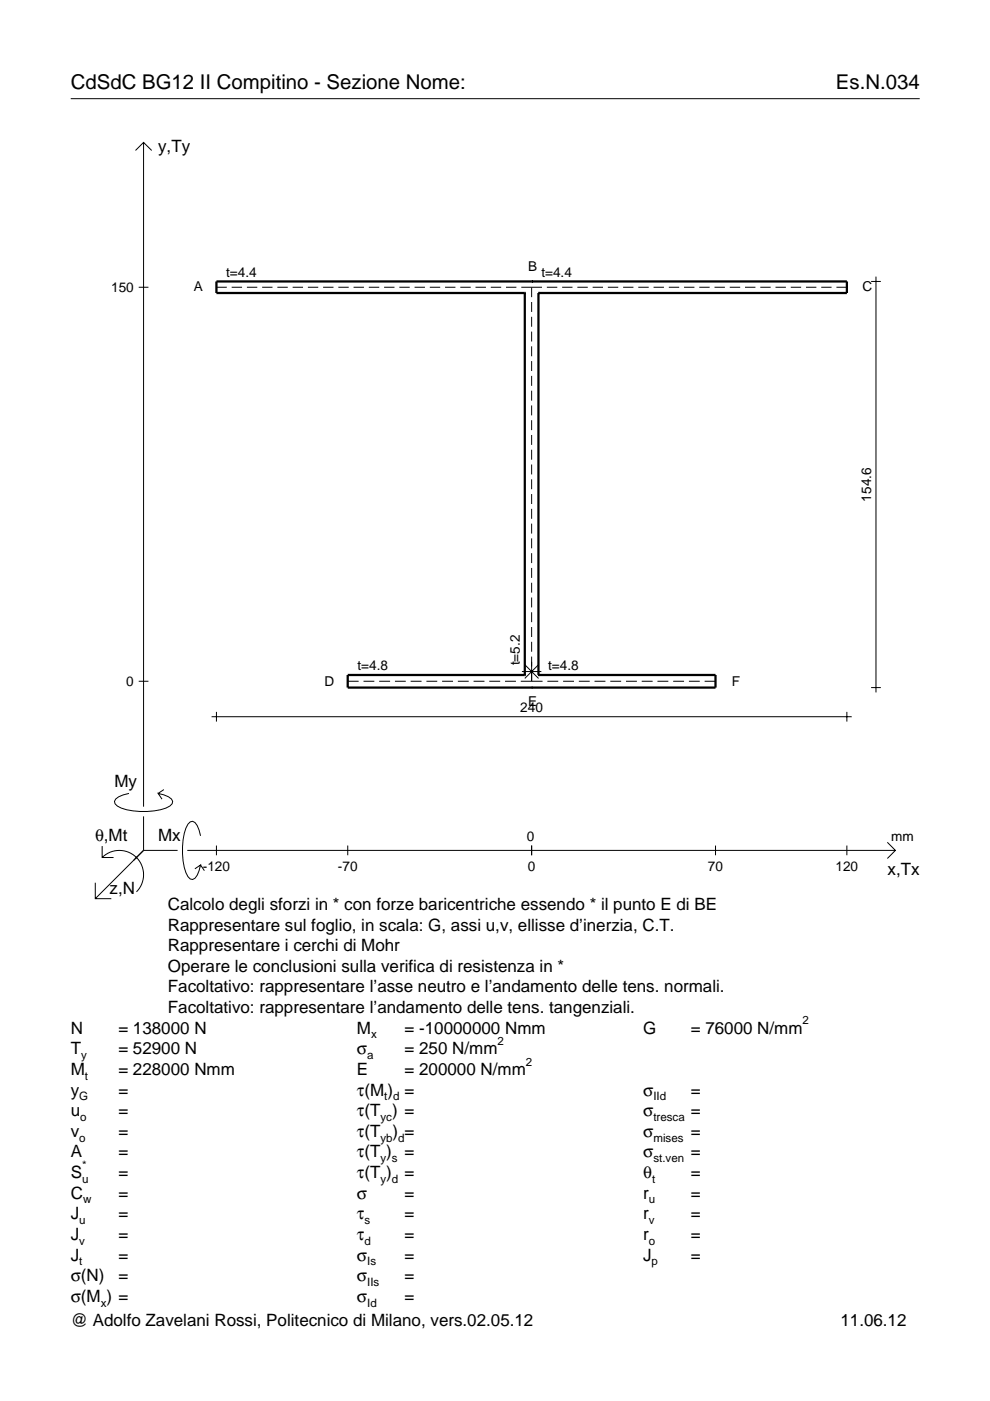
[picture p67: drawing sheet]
<svg xmlns="http://www.w3.org/2000/svg" width="210mm" height="297mm" viewBox="0 0 210 297" stroke-linecap="round" stroke-linejoin="round" font-family="sans-serif">
<defs><g id="words">
<g font-size="4.3">
<text x="15" y="18.9">CdSdC BG12 II Compitino - Sezione Nome:</text>
<text x="177.2" y="18.9">Es.N.034</text>
</g>
<g font-size="3.6">
<text x="33.5" y="32.3">y,Ty</text>
<text x="24.3" y="166.9">My</text>
<text x="20.1" y="178.2">θ,Mt</text>
<text x="33.5" y="178.2">Mx</text>
<text x="188.2" y="185.5">x,Tx</text>
<text x="23.2" y="189.6">z,N</text>
<text x="35.6" y="192.9">Calcolo degli sforzi in * con forze baricentriche essendo * il punto E di BE</text>
<text x="35.6" y="197.3">Rappresentare sul foglio, in scala: G, assi u,v, ellisse d’inerzia, C.T.</text>
<text x="35.6" y="201.7">Rappresentare i cerchi di Mohr</text>
<text x="35.6" y="206">Operare le conclusioni sulla verifica di resistenza in *</text>
<text x="35.6" y="210.4">Facoltativo: rappresentare l’asse neutro e l’andamento delle tens. normali.</text>
<text x="35.6" y="214.8">Facoltativo: rappresentare l’andamento delle tens. tangenziali.</text>
<text x="15" y="219.2">N</text>
<text x="25.1" y="219.2">= 138000 N</text>
<text x="75.7" y="219.2">M</text>
<text x="85.8" y="219.2">= -10000000 Nmm</text>
<text x="136.4" y="219.2">G</text>
<text x="146.5" y="219.2">= 76000 N/mm</text>
<text x="15" y="227.9">M</text>
<text x="15" y="223.5">T</text>
<text x="25.1" y="227.9">= 228000 Nmm</text>
<text x="25.1" y="223.5">= 52900 N</text>
<text x="75.7" y="223.5">σ</text>
<text x="75.7" y="227.9">E</text>
<text x="85.8" y="223.5">= 250 N/mm</text>
<text x="85.8" y="227.9">= 200000 N/mm</text>
<text x="15" y="232.3">y</text>
<text x="25.1" y="232.3">=</text>
<text x="75.7" y="232.3">τ(M ) =</text>
<text x="136.4" y="232.3">σ</text>
<text x="146.5" y="232.3">=</text>
<text x="15" y="236.7">u</text>
<text x="25.1" y="236.7">=</text>
<text x="75.7" y="236.7">τ(T ) =</text>
<text x="136.4" y="236.7">σ</text>
<text x="146.5" y="236.7">=</text>
<text x="15" y="245.4">A</text>
<text x="15" y="241">v</text>
<text x="25.1" y="241">=</text>
<text x="25.1" y="245.4">=</text>
<text x="75.7" y="245.4">τ(T )</text>
<text x="75.7" y="241">τ(T</text>
<text x="83.3" y="241">) =</text>
<text x="85.8" y="245.4">=</text>
<text x="136.4" y="241">σ</text>
<text x="136.4" y="245.4">σ</text>
<text x="146.5" y="241">=</text>
<text x="146.5" y="245.4">=</text>
<text x="15" y="249.8">S</text>
<text x="25.1" y="249.8">=</text>
<text x="75.7" y="249.8">τ(T )</text>
<text x="85.8" y="249.8">=</text>
<text x="136.4" y="249.8">θ</text>
<text x="146.5" y="249.8">=</text>
<text x="15" y="254.2">C</text>
<text x="25.1" y="254.2">=</text>
<text x="75.7" y="254.2">σ</text>
<text x="85.8" y="254.2">=</text>
<text x="136.4" y="254.2">r</text>
<text x="146.5" y="254.2">=</text>
<text x="15" y="262.9">J</text>
<text x="15" y="258.5">J</text>
<text x="25.1" y="262.9">=</text>
<text x="25.1" y="258.5">=</text>
<text x="75.7" y="262.9">τ</text>
<text x="75.7" y="258.5">τ</text>
<text x="85.8" y="262.9">=</text>
<text x="85.8" y="258.5">=</text>
<text x="136.4" y="262.9">r</text>
<text x="136.4" y="258.5">r</text>
<text x="146.5" y="262.9">=</text>
<text x="146.5" y="258.5">=</text>
<text x="15" y="267.3">J</text>
<text x="25.1" y="267.3">=</text>
<text x="75.7" y="267.3">σ</text>
<text x="85.8" y="267.3">=</text>
<text x="136.4" y="267.3">J</text>
<text x="146.5" y="267.3">=</text>
<text x="15" y="271.7">σ(N)</text>
<text x="25.1" y="271.7">=</text>
<text x="75.7" y="271.7">σ</text>
<text x="85.8" y="271.7">=</text>
<text x="15" y="276">σ(M ) =</text>
<text x="15" y="281.2">@ Adolfo Zavelani Rossi, Politecnico di Milano, vers.02.05.12</text>
<text x="75.7" y="276">σ</text>
<text x="85.8" y="276">=</text>
<text x="178.2" y="281.2">11.06.12</text>
</g>
<g font-size="2.9">
<text x="47.9" y="58.6">t=4.4</text>
<text x="112" y="57.4">B</text>
<text x="114.8" y="58.6">t=4.4</text>
<text x="23.6" y="61.9">150</text>
<text x="41.1" y="61.8">A</text>
<text x="182.9" y="61.8">C</text>
<text x="184.7" y="106.3" transform="rotate(-90 184.7 106.3)">154.6</text>
<text x="75.8" y="142.1">t=4.8</text>
<text x="110.2" y="141.1" transform="rotate(-90 110.2 141.1)">t=5.2</text>
<text x="116.2" y="142.1">t=4.8</text>
<text x="26.8" y="145.4">0</text>
<text x="68.8" y="145.3">D</text>
<text x="112" y="149.7">E</text>
<text x="155.2" y="145.3">F</text>
<text x="110.3" y="150.9">240</text>
<text x="111.7" y="178.2">0</text>
<text x="189" y="178.2">mm</text>
<text x="43" y="184.7">-120</text>
<text x="71.6" y="184.7">-70</text>
<text x="111.9" y="184.7">0</text>
<text x="150.1" y="184.7">70</text>
<text x="177.2" y="184.7">120</text>
</g>
<g font-size="2.4">
<text x="78.7" y="220.2">x</text>
<text x="105.5" y="221.5">2</text>
<text x="170.2" y="217.2">2</text>
<text x="17.2" y="224.5">y</text>
<text x="77.9" y="224.5">a</text>
<text x="111.5" y="225.9">2</text>
<text x="16.8" y="233.3">G</text>
<text x="18" y="228.9">t</text>
<text x="81.5" y="233.3">t d</text>
<text x="138.5" y="233.3">IId</text>
<text x="17" y="237.7">o</text>
<text x="80.7" y="237.7">yc</text>
<text x="138.5" y="237.7">tresca</text>
<text x="16.8" y="242">o</text>
<text x="80.7" y="242">yb d</text>
<text x="138.5" y="242">mises</text>
<text x="17.4" y="250.8">u</text>
<text x="17.4" y="247.8">*</text>
<text x="80.7" y="250.8">y d</text>
<text x="80.7" y="246.4">y s</text>
<text x="138.2" y="250.8">t</text>
<text x="138.5" y="246.4">st.ven</text>
<text x="17.6" y="255.2">w</text>
<text x="137.6" y="255.2">u</text>
<text x="16.8" y="263.9">v</text>
<text x="16.8" y="259.5">u</text>
<text x="77.3" y="259.5">s</text>
<text x="77.3" y="263.9">d</text>
<text x="137.6" y="263.9">o</text>
<text x="137.6" y="259.5">v</text>
<text x="16.8" y="268.3">t</text>
<text x="77.9" y="268.3">Is</text>
<text x="138.2" y="268.3">p</text>
<text x="77.9" y="272.7">IIs</text>
<text x="21.4" y="277">x</text>
<text x="77.9" y="277">Id</text>
</g>
</g></defs>
<g fill="none" stroke="#000" stroke-width=".21">
<path d="M15 20.9h180M28.7 31.9l1.7-1.7 1.8 1.7M30.4 30.2v140.8M184.7 59.7h2.1M185.7 58.6v88.2M29.4 60.9h2.1M45.9 60.9h2.2M49.1 60.9h2.2M52.3 60.9h2.2M55.6 60.9h2.2M58.8 60.9h2.2M62 60.9h2.2"/>
<path d="M65.3 60.9h2.2M68.5 60.9h2.2M71.7 60.9h2.2M75 60.9h2.2M78.2 60.9h2.2M81.4 60.9h2.2M84.7 60.9h2.2M87.9 60.9h2.2M91.1 60.9h2.2M94.4 60.9h2.2M97.6 60.9h2.2M100.8 60.9h2.2"/>
<path d="M104.1 60.9h2.2M107.3 60.9h2.2M110.5 60.9h4.4M112.7 60.9v2.1M112.7 64v2.1M112.7 67.2v2.1M112.7 70.3v2.1M112.7 73.4v2.1M112.7 76.6v2.1M112.7 79.7v2.1M115.9 60.9h2.3M119.2 60.9h2.2"/>
<path d="M122.4 60.9h2.2M125.6 60.9h2.2M128.9 60.9h2.2M132.1 60.9h2.2M135.3 60.9h2.2M138.6 60.9h2.2M141.8 60.9h2.2M145 60.9h2.2M148.3 60.9h2.2M151.5 60.9h2.2M154.7 60.9h2.2M158 60.9h2.2"/>
<path d="M161.2 60.9h2.2M164.4 60.9h2.2M167.7 60.9h2.2M170.9 60.9h2.2M174.1 60.9h2.2M177.3 60.9h2.3M112.7 82.8v2.1M112.7 86v2.1M112.7 89.1v2.1M112.7 92.2v2.1M112.7 95.4v2.1M112.7 98.5v2.1"/>
<path d="M112.7 101.6v2.1M112.7 104.8v2.1M112.7 107.9v2.1M112.7 111v2.1M112.7 114.2v2.1M112.7 117.3v2.1M112.7 120.4v2.1M112.7 123.6v2.1M112.7 126.7v2.1M112.7 129.8v2.1M112.7 132.9v2.2M112.7 136.1v2.1"/>
<path d="M112.7 139.2v5.2M29.4 144.4h2.1M44.9 152h135.7M45.9 150.9v2.1M73.7 144.4h2.3M77.1 144.4h2.3M80.4 144.4h2.3M83.7 144.4h2.3M87.1 144.4h2.3M90.4 144.4h2.3M93.7 144.4h2.3M97.1 144.4h2.3"/>
<path d="M100.4 144.4h2.3M103.7 144.4h2.3M107.1 144.4h2.3M110.4 144.4h4.6M110.7 142.4h4.1M111.3 140.9l2.9 2.9M114.2 140.9l-2.9 2.9M116.1 144.4h2.3M119.4 144.4h2.3M122.7 144.4h2.3M126.1 144.4h2.3M129.4 144.4h2.3"/>
<path d="M132.7 144.4h2.3M136.1 144.4h2.3M139.4 144.4h2.3M142.7 144.4h2.3M146.1 144.4h2.3M149.4 144.4h2.3M179.6 150.9v2.1M184.7 145.8h2.1M21.7 179.4v2.4h2.4M27.3 168.2a3.6 3.6 0 0 0-3 1.7l.1 .5a5.6 5.6 0 0 0 3.8 1.5 13.4 13.4 0 0 0 7.8-1l.5-.5 .1-.5a3.6 3.6 0 0 0-3.1-1.7l.8 1.2M30.4 173.1v7.2M34.7 167.4l-1.2 .8"/>
<path d="M42.5 177.2a3.6 3.6 0 0 0-1.7-3.1l-.5 .2a5.7 5.7 0 0 0-1.5 3.7 13.3 13.3 0 0 0 1 7.9l.5 .5 .5 .1a3.6 3.6 0 0 0 1.7-3.1l-1.2 .8M45.9 179.3v2M73.7 179.3v2M112.7 179.3v2M151.7 179.3v2M179.6 179.3v2M188.1 178.6l1.7 1.7-1.7 1.7M20.2 187.2v3.3h3.4M21.7 181.8a5.1 5.1 0 0 1 7.2 0 5.1 5.1 0 0 1 0 7.3M30.4 180.3l-10.2 10.2M30.4 180.3h7.2M39.7 180.3h150.1"/>
<path d="M42.5 183.4l.8 1.2"/>
</g>
<path d="M112.7 59.7h.1M111.3 62.1h.1M111.3 62.1h-65.4v-2.4h133.7v2.4h-65.4M111.3 62.1v81M114.2 62.1h.1M114.2 62.1v81M111.3 143.1h.1M111.3 143.1h-37.6v2.7h78v-2.7h-37.5M112.7 145.8h.1M114.2 143.1h.1" fill="none" stroke="#000" stroke-width=".48"/>
<use href="#words"/>
</svg>
